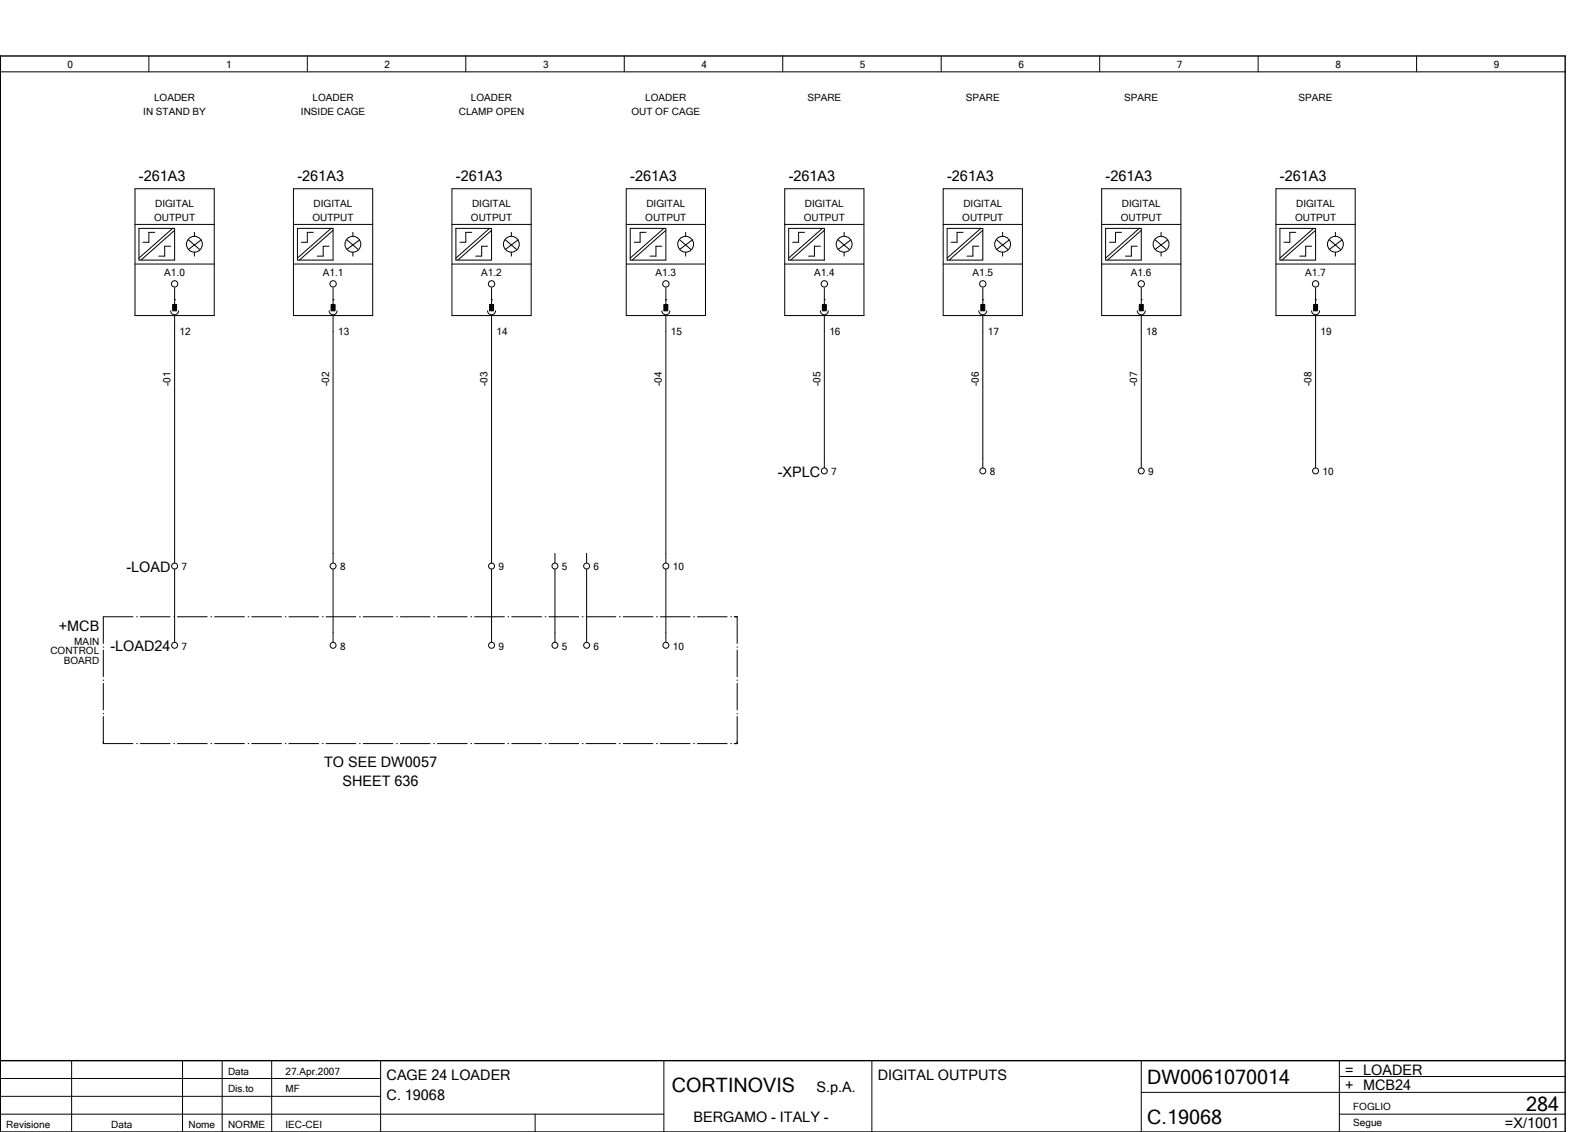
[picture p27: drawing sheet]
<svg xmlns="http://www.w3.org/2000/svg" width="399mm" height="286mm" viewBox="0 0 399 286" stroke-linecap="round" stroke-linejoin="round" font-family="sans-serif">
<defs><g id="words">
<g font-size="5">
<text x="169.6" y="275.6">CORTINOVIS</text>
<text x="289.6" y="273.6">DW0061070014</text>
<text x="385.2" y="280.4">284</text>
<text x="289.6" y="283.6">C.19068</text>
</g>
<g font-size="3.6">
<text x="35.1" y="45.6">­261A3</text>
<text x="75.1" y="45.6">­261A3</text>
<text x="115.1" y="45.6">­261A3</text>
<text x="159.1" y="45.6">­261A3</text>
<text x="199.1" y="45.6">­261A3</text>
<text x="239.1" y="45.6">­261A3</text>
<text x="279.1" y="45.6">­261A3</text>
<text x="323.1" y="45.6">­261A3</text>
<text x="196.3" y="120.3">­XPLC</text>
<text x="31.9" y="144.3">­LOAD</text>
<text x="14.8" y="159.1">+MCB</text>
<text x="27.9" y="164.3">­LOAD24</text>
<text x="81.8" y="193.4">TO SEE DW0057</text>
<text x="86.5" y="198.4">SHEET 636</text>
<text x="97.6" y="272.6">CAGE 24 LOADER</text>
<text x="206.1" y="275.6">S.p.A.</text>
<text x="221.6" y="272.6">DIGITAL OUTPUTS</text>
<text x="339.6" y="271.1">= LOADER</text>
<text x="339.6" y="275.1">+ MCB24</text>
<text x="97.6" y="277.6">C. 19068</text>
<text x="175" y="283.1">BERGAMO ­ ITALY ­</text>
<text x="379.9" y="284.6">=X/1001</text>
</g>
<g font-size="2.5">
<text x="17.1" y="17.1">0</text>
<text x="57.1" y="17.1">1</text>
<text x="97.1" y="17.1">2</text>
<text x="137.1" y="17.1">3</text>
<text x="177.1" y="17.1">4</text>
<text x="217.1" y="17.1">5</text>
<text x="257.1" y="17.1">6</text>
<text x="297.1" y="17.1">7</text>
<text x="337.1" y="17.1">8</text>
<text x="377.1" y="17.1">9</text>
<text x="36.2" y="29">IN STAND BY</text>
<text x="38.9" y="25.4">LOADER</text>
<text x="76" y="29">INSIDE CAGE</text>
<text x="78.9" y="25.4">LOADER</text>
<text x="115.8" y="29">CLAMP OPEN</text>
<text x="118.9" y="25.4">LOADER</text>
<text x="159.4" y="29">OUT OF CAGE</text>
<text x="162.9" y="25.4">LOADER</text>
<text x="203.8" y="25.4">SPARE</text>
<text x="243.8" y="25.4">SPARE</text>
<text x="283.8" y="25.4">SPARE</text>
<text x="327.8" y="25.4">SPARE</text>
<text x="39.2" y="52.1">DIGITAL</text>
<text x="79.2" y="52.1">DIGITAL</text>
<text x="119.2" y="52.1">DIGITAL</text>
<text x="163.2" y="52.1">DIGITAL</text>
<text x="203.2" y="52.1">DIGITAL</text>
<text x="243.2" y="52.1">DIGITAL</text>
<text x="283.2" y="52.1">DIGITAL</text>
<text x="327.2" y="52.1">DIGITAL</text>
<text x="38.9" y="55.7">OUTPUT</text>
<text x="78.9" y="55.7">OUTPUT</text>
<text x="118.9" y="55.7">OUTPUT</text>
<text x="162.9" y="55.7">OUTPUT</text>
<text x="202.9" y="55.7">OUTPUT</text>
<text x="242.9" y="55.7">OUTPUT</text>
<text x="282.9" y="55.7">OUTPUT</text>
<text x="326.9" y="55.7">OUTPUT</text>
<text x="41.5" y="69.6">A1.0</text>
<text x="81.5" y="69.6">A1.1</text>
<text x="121.5" y="69.6">A1.2</text>
<text x="165.5" y="69.6">A1.3</text>
<text x="205.5" y="69.6">A1.4</text>
<text x="245.5" y="69.6">A1.5</text>
<text x="285.5" y="69.6">A1.6</text>
<text x="329.5" y="69.6">A1.7</text>
<text x="45.4" y="84.5">12</text>
<text x="85.3" y="84.5">13</text>
<text x="125.4" y="84.5">14</text>
<text x="169.4" y="84.5">15</text>
<text x="209.4" y="84.5">16</text>
<text x="249.4" y="84.5">17</text>
<text x="289.4" y="84.5">18</text>
<text x="333.4" y="84.5">19</text>
<text x="43.1" y="97.4" transform="rotate(-90 43.1 97.4)">­01</text>
<text x="83.1" y="97.4" transform="rotate(-90 83.1 97.4)">­02</text>
<text x="123.1" y="97.4" transform="rotate(-90 123.1 97.4)">­03</text>
<text x="167.1" y="97.4" transform="rotate(-90 167.1 97.4)">­04</text>
<text x="207.1" y="97.4" transform="rotate(-90 207.1 97.4)">­05</text>
<text x="247.1" y="97.4" transform="rotate(-90 247.1 97.4)">­06</text>
<text x="287.1" y="97.4" transform="rotate(-90 287.1 97.4)">­07</text>
<text x="331.1" y="97.4" transform="rotate(-90 331.1 97.4)">­08</text>
<text x="209.8" y="119.9">7</text>
<text x="249.8" y="119.9">8</text>
<text x="289.8" y="119.9">9</text>
<text x="333.8" y="119.9">10</text>
<text x="45.8" y="143.9">7</text>
<text x="85.8" y="143.9">8</text>
<text x="125.8" y="143.9">9</text>
<text x="141.8" y="143.9">5</text>
<text x="149.8" y="143.9">6</text>
<text x="169.8" y="143.9">10</text>
<text x="12.7" y="165.1">CONTROL</text>
<text x="16.1" y="167.6">BOARD</text>
<text x="18.8" y="162.6">MAIN</text>
<text x="45.8" y="163.9">7</text>
<text x="85.8" y="163.9">8</text>
<text x="125.8" y="163.9">9</text>
<text x="141.8" y="163.9">5</text>
<text x="149.8" y="163.9">6</text>
<text x="169.8" y="163.9">10</text>
<text x="57.6" y="271.1">Data</text>
<text x="57.6" y="275.6">Dis.to</text>
<text x="72.1" y="271.1">27.Apr.2007</text>
<text x="72.1" y="275.6">MF</text>
<text x="341.6" y="280.1">FOGLIO</text>
<text x="1.6" y="284.6">Revisione</text>
<text x="28.1" y="284.6">Data</text>
<text x="47.6" y="284.6">Nome</text>
<text x="57.6" y="284.6">NORME</text>
<text x="72.1" y="284.6">IEC­CEI</text>
<text x="341.6" y="284.1">Segue</text>
</g>
</g></defs>
<g fill="none" stroke="#000" stroke-width=".25">
<path d="M.1 18.1h395M37.6 14.1v4M77.6 14.1v4M117.6 14.1v4M157.6 14.1v4M197.6 14.1v4M237.6 14.1v4M277.6 14.1v4M317.6 14.1v4M357.6 14.1v4M34.1 47.6h20v32h-20zM34.1 56.6h20"/>
<path d="M35.1 57.6h9v8h-9zM39.1 58.6h-1.5v2.5h-1.5M43.6 57.6l-8.5 7.5M44.1 58.1l-8.5 7.5M49.1 58.6v1M74.1 47.6h20v32h-20zM74.1 56.6h20M75.1 57.6h9v8h-9zM79.1 58.6h-1.5v2.5h-1.5M83.6 57.6l-8.5 7.5M84.1 58.1l-8.5 7.5M89.1 58.6v1"/>
<path d="M114.1 47.6h20v32h-20zM114.1 56.6h20M115.1 57.6h9v8h-9zM119.1 58.6h-1.5v2.5h-1.5M123.6 57.6l-8.5 7.5M124.1 58.1l-8.5 7.5M129.1 58.6v1M158.1 47.6h20v32h-20zM158.1 56.6h20M159.1 57.6h9v8h-9zM163.1 58.6h-1.5v2.5h-1.5M167.6 57.6l-8.5 7.5"/>
<path d="M168.1 58.1l-8.5 7.5M173.1 58.6v1M198.1 47.6h20v32h-20zM198.1 56.6h20M199.1 57.6h9v8h-9zM203.1 58.6h-1.5v2.5h-1.5M207.6 57.6l-8.5 7.5M208.1 58.1l-8.5 7.5M213.1 58.6v1M238.1 47.6h20v32h-20zM238.1 56.6h20M239.1 57.6h9v8h-9z"/>
<path d="M243.1 58.6h-1.5v2.5h-1.5M247.6 57.6l-8.5 7.5M248.1 58.1l-8.5 7.5M253.1 58.6v1M278.1 47.6h20v32h-20zM278.1 56.6h20M279.1 57.6h9v8h-9zM283.1 58.6h-1.5v2.5h-1.5M287.6 57.6l-8.5 7.5M288.1 58.1l-8.5 7.5M293.1 58.6v1M322.1 47.6h20v32h-20z"/>
<path d="M322.1 56.6h20M323.1 57.6h9v8h-9zM327.1 58.6h-1.5v2.5h-1.5M331.6 57.6l-8.5 7.5M332.1 58.1l-8.5 7.5M337.1 58.6v1M34.1 66.6h20M43.1 78.4a1 1 0 0 0 1 1 1 1 0 0 0 1-1M43.1 62.1h-1.5v2.5h-1.5M44.1 75.6h.1M44.1 72.6v4.2M44.1 79.6v62.4"/>
<path d="M47.6 60.5l2.8 2.4M49.1 63.6v1M50.8 60.5l-3.2 2.4M74.1 66.6h20M83.1 78.4a1 1 0 0 0 1 1 1 1 0 0 0 1-1M83.1 62.1h-1.5v2.5h-1.5M84.1 75.6h.1M84.1 72.6v4.2M84.1 79.6v62.4M87.6 60.5l2.8 2.4M89.1 63.6v1M90.8 60.5l-3.2 2.4"/>
<path d="M114.1 66.6h20M123.1 78.4a1 1 0 0 0 1 1 1 1 0 0 0 1-1M123.1 62.1h-1.5v2.5h-1.5M124.1 75.6h.1M124.1 72.6v4.2M124.1 79.6v62.4M127.6 60.5l2.8 2.4M129.1 63.6v1M130.8 60.5l-3.2 2.4M158.1 66.6h20M167.1 78.4a1 1 0 0 0 1 1 1 1 0 0 0 1-1M167.1 62.1h-1.5v2.5h-1.5"/>
<path d="M168.1 75.6h.1M168.1 72.6v4.2M168.1 79.6v62.4M171.6 60.5l2.8 2.4M173.1 63.6v1M174.8 60.5l-3.2 2.4M198.1 66.6h20M207.1 78.4a1 1 0 0 0 1 1 1 1 0 0 0 1-1M207.1 62.1h-1.5v2.5h-1.5M208.1 75.6h.1M208.1 72.6v4.2M208.1 79.6v38.4"/>
<path d="M211.6 60.5l2.8 2.4M213.1 63.6v1M214.8 60.5l-3.2 2.4M238.1 66.6h20M247.1 78.4a1 1 0 0 0 1 1 1 1 0 0 0 1-1M247.1 62.1h-1.5v2.5h-1.5M248.1 75.6h.1M248.1 72.6v4.2M248.1 79.6v38.4M251.6 60.5l2.8 2.4M253.1 63.6v1M254.8 60.5l-3.2 2.4"/>
<path d="M278.1 66.6h20M287.1 78.4a1 1 0 0 0 1 1 1 1 0 0 0 1-1M287.1 62.1h-1.5v2.5h-1.5M288.1 75.6h.1M288.1 72.6v4.2M288.1 79.6v38.4M291.6 60.5l2.8 2.4M293.1 63.6v1M294.8 60.5l-3.2 2.4M322.1 66.6h20M331.1 78.4a1 1 0 0 0 1 1 1 1 0 0 0 1-1M331.1 62.1h-1.5v2.5h-1.5"/>
<path d="M332.1 75.6h.1M332.1 72.6v4.2M332.1 79.6v38.4M335.6 60.5l2.8 2.4M337.1 63.6v1M338.8 60.5l-3.2 2.4M140.1 139.6v2.4M148.1 139.6v2.4M33.5 155.6h-7.4v6.8M34.5 155.6h.2M35.4 155.6h7.5M43.9 155.6h.1"/>
<path d="M44.1 143.6v18.4M44.8 155.6h7.5M53.3 155.6h.1M54.2 155.6h7.5M62.6 155.6h.2M63.6 155.6h7.5M72 155.6h.2M72.9 155.6h7.5M81.4 155.6h.1M82.3 155.6h7.5M84.1 143.6v18.4M90.7 155.6h.2"/>
<path d="M91.7 155.6h7.5M100.1 155.6h.2M101.1 155.6h7.5M109.5 155.6h.2M110.4 155.6h7.5M118.9 155.6h.2M119.8 155.6h7.5M124.1 143.6v18.4M128.2 155.6h.2M129.2 155.6h7.5M137.6 155.6h.2M138.5 155.6h7.5"/>
<path d="M140.1 143.6v18.4M147 155.6h.2M147.9 155.6h7.5M148.1 143.6v18.4M156.4 155.6h.2M157.3 155.6h7.5M165.7 155.6h.2M166.7 155.6h7.5M168.1 143.6v18.4M175.1 155.6h.2M176 155.6h7.5M184.5 155.6h.1"/>
<path d="M185.4 155.6h.7v6.8M26.1 163.2v.2M26.1 164v6.8M26.1 171.6v.2M26.1 172.4v6.7M26.1 180v.1M186.1 163.2v.2M186.1 164v6.8M186.1 171.6v.2M186.1 172.4v6.7M186.1 180v.1M26.1 180.8v6.8h7.4"/>
<path d="M34.5 187.6h.2M35.4 187.6h7.5M43.9 187.6h.1M44.8 187.6h7.5M53.3 187.6h.1M54.2 187.6h7.5M62.6 187.6h.2M63.6 187.6h7.5M72 187.6h.2M72.9 187.6h7.5M81.4 187.6h.1M82.3 187.6h7.5"/>
<path d="M90.7 187.6h.2M91.7 187.6h7.5M100.1 187.6h.2M101.1 187.6h7.5M109.5 187.6h.2M110.4 187.6h7.5M118.9 187.6h.2M119.8 187.6h7.5M128.2 187.6h.2M129.2 187.6h7.5M137.6 187.6h.2M138.5 187.6h7.5"/>
<path d="M147 187.6h.2M147.9 187.6h7.5M156.4 187.6h.2M157.3 187.6h7.5M165.7 187.6h.2M166.7 187.6h7.5M175.1 187.6h.2M176 187.6h7.5M184.5 187.6h.1M186.1 180.8v6.8h-.7M.1 255.6v30M.1 276.6h96"/>
<path d="M.1 272.1h96M18.1 267.6v18M46.1 267.6v18M56.1 267.6v18M68.6 267.6v18M96.1 267.6v18M167.6 267.6v18M220.1 267.6v18M288.1 267.6v18M288.1 275.6h107M338.1 271.6h57M338.1 267.6v18"/>
<path d="M.1 281.1h167.5M135.1 281.1v4.5M338.1 281.1h57"/>
<circle cx="44.1" cy="71.6" r=".8"/>
<circle cx="49.1" cy="61.6" r="2"/>
<circle cx="84.1" cy="71.6" r=".8"/>
<circle cx="89.1" cy="61.6" r="2"/>
<circle cx="124.1" cy="71.6" r=".8"/>
<circle cx="129.1" cy="61.6" r="2"/>
<circle cx="168.1" cy="71.6" r=".8"/>
<circle cx="173.1" cy="61.6" r="2"/>
<circle cx="208.1" cy="71.6" r=".8"/>
<circle cx="213.1" cy="61.6" r="2"/>
<circle cx="248.1" cy="71.6" r=".8"/>
<circle cx="253.1" cy="61.6" r="2"/>
<circle cx="288.1" cy="71.6" r=".8"/>
<circle cx="293.1" cy="61.6" r="2"/>
<circle cx="332.1" cy="71.6" r=".8"/>
<circle cx="337.1" cy="61.6" r="2"/>
<circle cx="208.1" cy="118.8" r=".75"/>
<circle cx="248.1" cy="118.8" r=".75"/>
<circle cx="288.1" cy="118.8" r=".75"/>
<circle cx="332.1" cy="118.8" r=".75"/>
<circle cx="44.1" cy="142.8" r=".75"/>
<circle cx="84.1" cy="142.8" r=".75"/>
<circle cx="124.1" cy="142.8" r=".75"/>
<circle cx="140.1" cy="142.8" r=".75"/>
<circle cx="148.1" cy="142.8" r=".75"/>
<circle cx="168.1" cy="142.8" r=".75"/>
<circle cx="44.1" cy="162.8" r=".75"/>
<circle cx="84.1" cy="162.8" r=".75"/>
<circle cx="124.1" cy="162.8" r=".75"/>
<circle cx="140.1" cy="162.8" r=".75"/>
<circle cx="148.1" cy="162.8" r=".75"/>
<circle cx="168.1" cy="162.8" r=".75"/>
</g>
<path d="M.1 14.1h395v271.5h-395zM.1 267.6h395" fill="none" stroke="#000" stroke-width=".35"/>
<path d="M43.6 76.8h1v1.6h-1zM83.6 76.8h1v1.6h-1zM123.6 76.8h1v1.6h-1zM167.6 76.8h1v1.6h-1zM207.6 76.8h1v1.6h-1zM247.6 76.8h1v1.6h-1zM287.6 76.8h1v1.6h-1zM331.6 76.8h1v1.6h-1z" fill="#000" stroke="#000" stroke-width=".25"/>
<use href="#words"/>
</svg>
